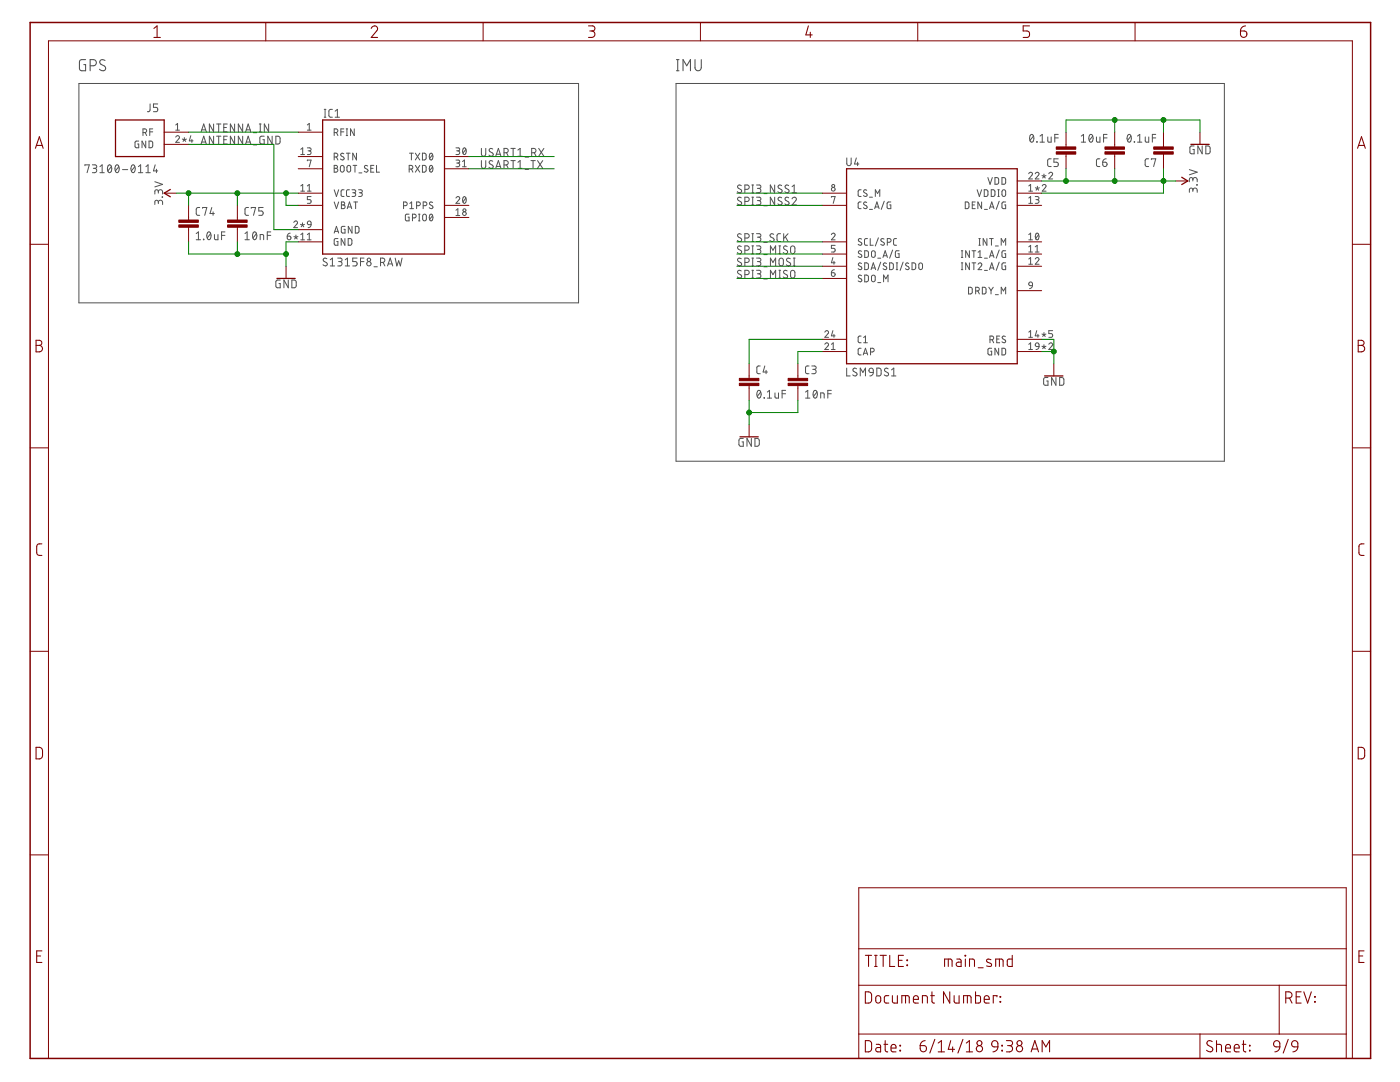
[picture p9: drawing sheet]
<svg xmlns="http://www.w3.org/2000/svg" width="279mm" height="216mm" viewBox="0 0 279 216" stroke-linecap="round" stroke-linejoin="round" font-family="sans-serif">
<g fill="none" stroke="#505050" stroke-width=".2">
<path d="M15.7 16.7h99.8v43.7h-99.8zM134.9 16.7h109.4v75.3h-109.4zM17 33.1v-.2h.8l-.4 1.6M18.4 32.9h.7l.2 .3-.2 .3-.5 .1M18.9 33.6a.43 .43 0 0 1 .4 .4 .43 .43 0 0 1-.4 .5h-.5M19.9 34.5h.9M19.9 33.3l.5-.4v1.6M21.6 33l.3-.1a.91 .91 0 0 1 0 1.6 .97 .97 0 0 1-.3-1.5zM22.2 33.3l-.7 .8M23.1 33l.3-.1a.94 .94 0 0 1 0 1.6 .97 .97 0 0 1-.3-1.5zM23.7 33.3l-.7 .8M24.4 33.8h1.1"/>
<path d="M26.3 33l.3-.1a.94 .94 0 0 1 0 1.6 .97 .97 0 0 1-.3-1.5zM26.9 33.3l-.7 .8M27.6 34.5h.9M27.6 33.3l.5-.4v1.6M27.7 28.2h-.6l-.1 .1-.1 .9 .2 .3h.6v-.8h-.2M28.5 26.5h.4a.37 .37 0 0 0 .4-.4 .37 .37 0 0 0-.4-.4h-.4v1.4M29 26.5l.3 .6M29.1 28.2v1.3l-.8-1.3v1.3M29.1 34.5h.9M29.1 33.3l.4-.4v1.6M29.7 28.2h.5l.2 .2 .1 .7-.3 .3-.5 .1zM29.9 26.3h.6"/>
<path d="M30 20.7l-.1 1.4-.2 .2h-.3M30.5 25.7h-.6v1.4M30.9 36.3l1.5 .5-1.5 .5M31 32.9l-.4 1.2h.9M31.2 33.8v.7M31.5 20.7h-.9v.7h.5a.45 .45 0 0 1 .4 .5 .45 .45 0 0 1-.4 .4h-.5M31.6 38.3a.42 .42 0 0 1 .4-.5 .42 .42 0 0 1 .4 .5v.4M31.6 38.5v-.5l-.4-.1-.3 .1v.7M32.4 39.3v.1zM35.1 27.4a.37 .37 0 0 1 .5-.3 .37 .37 0 0 1 .1 .6l-.6 .7h.7M35.1 26h.7M35.1 24.9l.3-.3v1.4"/>
<path d="M36.4 27.7l.4 .2M36.8 27.5v.4M36.8 27.9l.3 .3M36.8 27.9l-.3 .3M37.2 27.7l-.4 .2M38.1 27.1l-.3 1h.7M38.3 27.8v.6M40.1 26.3l.6-1.6 .5 1.6M40.1 28.7l.6-1.5 .5 1.5M40.3 28.3h.7M40.3 25.9h.7M42.6 24.7v1.6l-.8-1.6v1.6"/>
<path d="M42.6 27.2v1.5l-.8-1.5v1.5M43.2 24.7h.9M43.2 27.2h.9M43.6 24.7v1.6M43.6 27.2v1.5M44.7 25.4h.5M44.7 27.9h.5M45.4 24.7h-.7v1.6h.7M45.4 27.2h-.7v1.5h.7M46.8 24.7v1.6l-.8-1.6v1.6M46.8 27.2v1.5l-.8-1.5v1.5M48.4 24.7v1.6l-.8-1.6v1.6"/>
<path d="M48.4 27.2v1.5l-.8-1.5v1.5M49 26.3l.5-1.6 .6 1.6M49 28.7l.5-1.5 .6 1.5M49.1 28.3h.8M49.1 25.9h.8M50.5 26.5h.7M50.5 28.9h.7M51.8 26.3h.3M51.8 24.7h.3M51.9 24.7v1.6M52.7 27.2h-.6l-.2 .2v1.2l.8 .1v-.8h-.2M53.6 24.7v1.6l-.9-1.6v1.6"/>
<path d="M54.3 27.2v1.5l-.9-1.5v1.5M55.1 27.2h.5l.3 .3v1l-.3 .2h-.5zM60 29.8l.4-.3v1.3M60 37.1l.4-.3v1.3M60 38.1h.8M60 30.8h.8M61.3 29.5h.6l.2 .2-.2 .4h-.4M61.3 24.9l.4-.3v1.4M61.3 37.1l.4-.3v1.3M61.3 26h.8M61.3 32.1v-.2h.8l-.4 1.4M61.3 38.1h.8"/>
<path d="M61.7 30.1a.37 .37 0 0 1 .4 .4 .37 .37 0 0 1-.4 .3h-.4M62.1 39.2h-.8v.6h.5a.38 .38 0 0 1 .3 .4 .38 .38 0 0 1-.3 .4h-.5M64.7 23.4h.3M64.7 21.8h.3M64.9 21.8v1.6M66.3 21.8l-.5 .1-.2 .3 .1 1 .1 .2h.5M66.7 26.5h.4a.37 .37 0 0 0 .3-.4 .37 .37 0 0 0-.3-.4h-.4v1.4M66.7 33l.6 .1 .1 .3-.3 .2a.38 .38 0 0 1 .3 .4 .38 .38 0 0 1-.3 .4h-.4zM66.7 31.3h.4a.38 .38 0 0 0 .3-.4 .38 .38 0 0 0-.3-.3h-.4v1.3M66.7 33.6h.4M66.7 37.9l.4 1.3 .5-1.3M66.9 23.4h.9"/>
<path d="M66.9 22.2l.4-.4v1.6M67.1 26.5l.3 .6M67.1 31.3l.3 .6M68 26.3h.6M68.1 33.1l.2-.1 .3 .1 .1 .9a.38 .38 0 0 1-.4 .4 .38 .38 0 0 1-.4-.4zM68.6 30.7l-.3-.1-.3 .3 .1 .2 .4 .2a.37 .37 0 0 1 0 .6 .37 .37 0 0 1-.6-.2M68.6 25.7h-.6v1.4M68.7 37.9h-.5l-.1 .3v.8l.1 .2h.5M69.1 25.7h.3M69.1 27.1h.3M69.1 30.6h.8M69.2 25.7v1.4"/>
<path d="M69.4 33.1l.2-.1 .3 .1 .1 .9a.37 .37 0 0 1-.4 .4 .37 .37 0 0 1-.4-.4zM69.5 30.6v1.3M69.7 37.9h-.4l-.1 .3v.8l.5 .2M70.3 37.9h.4l.3 .2-.2 .3-.4 .1M70.5 33h.7M70.6 38.5a.37 .37 0 0 1 .4 .3 .37 .37 0 0 1-.4 .4h-.3M70.7 25.7v1.4l-.7-1.4v1.4M70.8 33v1.4M71.1 30.6v1.3l-.7-1.3v1.3M71.6 37.9h.4l.3 .2-.2 .3-.4 .1M71.6 34.5h.6M71.9 38.5a.37 .37 0 0 1 .4 .3 .37 .37 0 0 1-.4 .4h-.3"/>
<path d="M73.4 33.1l-.5-.1-.2 .3 .2 .3 .4 .2a.37 .37 0 0 1-.1 .6 .37 .37 0 0 1-.5-.2M74 33.6h.5M74.6 33h-.6v1.4h.6M75.1 33v1.4h.6M81.7 33.7h.3a.37 .37 0 0 0 .4-.3 .37 .37 0 0 0-.4-.4h-.3v1.4M81.7 30.6h.8M82.1 30.6v1.3M82.1 33.7l.3 .7M82.9 33l.9 1.4M82.9 30.6l.9 1.3M83.8 33l-.9 1.4M83.8 30.6l-.9 1.3"/>
<path d="M84.3 33h.4l.3 .2v.9l-.3 .3h-.4zM84.3 30.6h.4l.3 .2v.9l-.3 .2h-.4zM85.8 33.1l.2-.1a.82 .82 0 0 1 0 1.4 .86 .86 0 0 1-.2-1.3zM85.8 30.7l.2-.1a.82 .82 0 0 1 0 1.3 .86 .86 0 0 1-.2-1.2zM86.3 33.3l-.6 .7M86.3 30.9l-.6 .7M91 39.5a.37 .37 0 0 1 .5-.2 .37 .37 0 0 1 .1 .5l-.6 .8h.8M91 31.9l.6 .1 .1 .2v.2l-.6 .1M91 29.5h.6l.1 .2-.1 .4h-.5M91.4 32.5a.37 .37 0 0 1 .4 .4 .37 .37 0 0 1-.4 .4h-.4M91.4 30.1a.37 .37 0 0 1 .4 .4 .37 .37 0 0 1-.4 .3h-.4M92.3 33.3h.7"/>
<path d="M92.3 32.2l.4-.3v1.4M92.5 39.3l.2-.1a.82 .82 0 0 1 0 1.4 .86 .86 0 0 1-.2-1.3zM92.5 29.6l.2-.1a.8 .8 0 0 1 0 1.3 .86 .86 0 0 1-.2-1.2zM93 39.5l-.6 .8M93 29.8l-.6 .7M96.1 29.6v1.1a.43 .43 0 0 0 .4 .5 .43 .43 0 0 0 .4-.5v-1.1M96.1 32v1.2a.43 .43 0 0 0 .4 .4 .43 .43 0 0 0 .4-.4v-1.2M98.3 29.7l-.5-.1-.2 .4 .2 .3 .5 .2a.39 .39 0 0 1 0 .6 .39 .39 0 0 1-.6 0l-.1-.2M98.3 32.2l-.5-.1-.2 .3 .2 .3 .5 .3a.39 .39 0 0 1 0 .5 .39 .39 0 0 1-.6 0l-.1-.1M98.9 31.2l.6-1.6 .5 1.6M98.9 33.6l.6-1.6 .5 1.6M99.1 33.2h.7"/>
<path d="M99.1 30.8h.7M100.6 30.5h.4a.43 .43 0 0 0 .4-.5 .43 .43 0 0 0-.4-.4h-.4v1.6M100.6 32.9h.4a.43 .43 0 0 0 .4-.4 .43 .43 0 0 0-.4-.5h-.4v1.6M101.1 30.5l.3 .7M101.1 32.9l.3 .7M102 29.6h.8M102 32h.8M102.4 29.6v1.6M102.4 32v1.6M103.4 33.6h.8M103.4 30l.4-.4v1.6M103.4 32.4l.4-.4v1.6"/>
<path d="M103.4 31.2h.8M104.8 31.3h.7M104.8 33.8h.7M106 32h.8M106.1 30.5h.5a.43 .43 0 0 0 .4-.5 .43 .43 0 0 0-.4-.4h-.5v1.6M106.4 32v1.6M106.6 30.5l.4 .7M107.3 32l1 1.6M107.5 29.6l1 1.6M108.3 32l-1 1.6M108.5 29.6l-1 1.6M147.9 37a.4 .4 0 0 0-.5-.1 .4 .4 0 0 0-.1 .6l.5 .3a.39 .39 0 0 1 .1 .6 .39 .39 0 0 1-.6 0l-.1-.2"/>
<path d="M147.9 39.5l-.5-.1-.2 .3 .1 .2 .5 .4a.38 .38 0 0 1 .1 .5 .38 .38 0 0 1-.6 0l-.1-.1M148.7 37.8h.4a.43 .43 0 0 0 .4-.5 .43 .43 0 0 0-.4-.4h-.4v1.6M150.1 36.9h.3M150.1 39.3h.3M150.1 38.5h.3M150.2 36.9v1.6M150.2 39.3v1.6M151 36.9h.7l.1 .3-.1 .4h-.5M151 39.3l.7 .1 .1 .2-.1 .4h-.5M151.4 37.6a.43 .43 0 0 1 .4 .4 .43 .43 0 0 1-.4 .5h-.4M152.4 38.6h.7M154.6 36.9v1.6l-.9-1.6v1.6"/>
<path d="M154.6 39.3v1.6l-.9-1.6v1.6M156 37a.4 .4 0 0 0-.5-.1 .4 .4 0 0 0-.2 .6l.6 .3a.39 .39 0 0 1 .1 .6 .39 .39 0 0 1-.6 0l-.2-.2M156 39.5l-.5-.1-.2 .3v.2l.6 .4a.38 .38 0 0 1 .1 .5 .38 .38 0 0 1-.6 0l-.2-.1M157.4 37a.4 .4 0 0 0-.6-.1 .4 .4 0 0 0-.1 .6l.6 .3a.39 .39 0 0 1 .1 .6 .39 .39 0 0 1-.6 0l-.2-.2M157.4 39.5l-.5-.1-.2 .3v.2l.6 .4a.38 .38 0 0 1 .1 .5 .38 .38 0 0 1-.6 0l-.2-.1M158.1 39.7a.42 .42 0 0 1 .6-.3 .42 .42 0 0 1 .1 .6l-.7 .9h.8M158.1 38.5h.8M158.1 37.3l.4-.4v1.6M165.9 39.4v-.2h.8l-.4 1.4M169 31.5v1.1a.43 .43 0 0 0 .4 .5 .43 .43 0 0 0 .5-.5v-1.1M170.9 31.5l-.4 1.2h.9M171.2 32.4v.7"/>
<path d="M171.9 37.9h-.5l-.1 .3v.8l.6 .2M173 38a.33 .33 0 0 0-.5-.1 .33 .33 0 0 0 0 .5l.4 .3a.33 .33 0 0 1 0 .4 .33 .33 0 0 1-.5 0l-.1-.1M173.5 39.3h.6M174.7 39.2v-1.3l.4 .7 .5-.7v1.3M195 37.9l.5 1.3 .4-1.3M196.4 37.9h.5l.2 .2v.9l-.2 .2h-.5zM197.1 35.4l.5 1.4 .4-1.4M197.8 37.9h.5l.2 .2v.9l-.2 .2h-.5zM198.6 35.4h.3l.4 .3v.9l-.2 .1-.5 .1zM199.1 39.2h.3M199.1 37.9h.3M199.3 37.9v1.3"/>
<path d="M200 35.4l.5 .1 .2 .2v.9l-.2 .1-.5 .1zM200.1 38l.2-.1 .3 .1 .1 .8a.37 .37 0 0 1-.4 .4 .37 .37 0 0 1-.3-.4zM205.3 34.7a.36 .36 0 0 1 .5-.3 .36 .36 0 0 1 .1 .6l-.6 .7h.8M205.3 38.1h.8M205.3 37.1l.4-.3v1.3M205.3 39.5l.4-.3v1.4M205.7 26.9l.2-.1a.92 .92 0 0 1 0 1.6 .96 .96 0 0 1-.2-1.5zM206.2 27.2l-.7 .8M206.6 39.2h.5l.2 .3-.1 .3h-.4M206.6 34.7a.37 .37 0 0 1 .5-.3 .37 .37 0 0 1 .1 .6l-.6 .7h.8M206.6 37.5l.4 .1M206.9 28.3l.1 .1z"/>
<path d="M207 39.8a.37 .37 0 0 1 .4 .4 .37 .37 0 0 1-.4 .4h-.4M207 37.2v.4M207 37.6l.3 .4M207 37.6l-.2 .4M207.4 37.5l-.4 .1M207.6 28.4h.8M207.6 27.2l.4-.4v1.6M207.9 35l.4 .2M208 37.1a.37 .37 0 0 1 .5-.3 .37 .37 0 0 1 .1 .6l-.6 .7h.8M208.3 34.7v.5M208.3 35.2l.3 .3M208.3 35.2l-.2 .3"/>
<path d="M208.7 35l-.4 .2M209.1 27.3v.8l.2 .3h.5v-1.1M209.3 34.7a.37 .37 0 0 1 .5-.3 .37 .37 0 0 1 .2 .6l-.7 .7h.8M209.8 31.7h-.5l-.2 .3v1l.2 .2h.5M210.5 27.5h.7M211.2 31.7h-.9v.7h.6a.45 .45 0 0 1 .3 .4 .45 .45 0 0 1-.3 .4h-.6M211.2 26.8h-.7v1.6M215.8 28.4h.9M215.8 27.2l.4-.4v1.6M217.5 26.9l.2-.1a.89 .89 0 0 1 0 1.6 .96 .96 0 0 1-.2-1.5zM218.1 27.2l-.7 .8M218.8 27.3v.8l.2 .3h.5v-1.1"/>
<path d="M219.5 31.7h-.5l-.2 .3v1l.2 .2h.5M220.1 32.4h.5a.43 .43 0 0 1 .3 .4 .43 .43 0 0 1-.4 .4 .43 .43 0 0 1-.4-.4zM220.2 27.5h.7M220.8 31.7l-.5 .1-.2 .6M220.9 26.8h-.7v1.6M225.1 26.9l.3-.1a.92 .92 0 0 1 0 1.6 .96 .96 0 0 1-.3-1.5zM225.7 27.2l-.7 .8M226.4 28.3v.1zM227 28.4h.9M227 27.2l.5-.4v1.6M228.6 27.3v.8l.1 .3h.6v-1.1M229.2 31.7h-.5l-.2 .3 .1 1 .1 .2h.5"/>
<path d="M229.8 31.9v-.2h.9l-.5 1.5M230 27.5h.7M230.7 26.8h-.7v1.6M237.4 33.8l1.5 .6-1.5 .5M238.1 38a.43 .43 0 0 1 .4-.5 .43 .43 0 0 1 .4 .5v.4M238.1 38.2l-.1-.5-.4-.2-.2 .2v.7M238.1 35.9a.43 .43 0 0 1 .4-.5 .43 .43 0 0 1 .4 .5v.4M238.1 36.1l-.1-.5-.4-.2-.2 .2v.7M238.3 29.1h-.6l-.2 .2 .1 1.3 .7 .1v-.9h-.2M238.8 36.9h.1zM239.9 29.1v1.6l-.8-1.6v1.6M240.6 29.1l.7 .1 .2 .2v1l-.2 .2-.7 .1z"/>
<path d="M31.6 40.4a.42 .42 0 0 1 .4-.5 .42 .42 0 0 1 .4 .5v.4M31.6 40.6v-.5l-.4-.1-.3 .1v.7M39.2 46.6l.4-.3v1.5M39.2 47.8h.8M39.9 41.4l-.6 .1-.1 .3v1l.2 .1 .5 .1M40.4 41.6v-.2h.9l-.4 1.6M40.6 47.7l.1 .1zM41.5 46.4l.2-.1a.94 .94 0 0 1 0 1.5 .99 .99 0 0 1-.2-1.4zM42 46.6l-.6 .9M42.3 41.4l-.4 1.2h.9M42.5 42.3v.7M42.8 46.8v.9l.3 .1h.4v-1"/>
<path d="M44.2 47h.7M44.9 46.3h-.7v1.5M48.9 47.8h.9M48.9 46.6l.4-.3v1.5M49.6 41.4h-.5l-.2 .4v1l.2 .1 .5 .1M50.1 41.6v-.2h.9l-.4 1.6M50.6 46.4l.2-.1a.91 .91 0 0 1 0 1.5 .99 .99 0 0 1-.2-1.4zM51.2 46.6l-.7 .9M51.9 47.8v-1l.7 .1v.9M52.5 41.4h-.9v.7h.6a.44 .44 0 0 1 .3 .4 .44 .44 0 0 1-.3 .5h-.6M53.3 47h.7M54 46.3h-.7v1.5"/>
<path d="M55.9 55.9h-.6l-.2 .2v1l.2 .3h.6v-.8h-.2M57.3 47.1h.5a.37 .37 0 0 1 .3 .4 .37 .37 0 0 1-.4 .4 .37 .37 0 0 1-.4-.4zM57.5 55.9v1.5l-.8-1.5v1.5M57.9 46.5l-.3 .1-.3 .5M58.3 55.9h.5l.3 .2v1.1l-.3 .2h-.5zM58.6 44.4a.37 .37 0 0 1 .6-.3 .37 .37 0 0 1 .1 .6l-.7 .7h.8M58.7 47.2l.4 .1M59.1 46.9v.4M59.1 47.3l.2 .4M59.1 47.3l-.3 .4M59.5 47.2l-.4 .1M60 44.8l.4 .1"/>
<path d="M60 47.9h.8M60 46.8l.4-.3v1.4M60.4 44.5v.4M60.4 44.9l.2 .4M60.4 44.9l-.3 .4M60.8 44.8l-.4 .1M61.3 47.9h.8M61.3 46.8l.4-.3v1.4M61.4 44.2l.3-.1 .3 .1 .1 .6-.7-.1zM62.1 44.8l-.3 .5-.3 .1M65.2 51.6a.39 .39 0 0 0-.6 0 .39 .39 0 0 0 .1 .6l.5 .2a.39 .39 0 0 1 0 .6 .39 .39 0 0 1-.6 0l-.1-.2M65.9 51.8l.4-.3v1.6"/>
<path d="M65.9 53.1h.9M66.7 46.5l.4-1.3 .5 1.3M66.7 40.3l.4 1.3 .5-1.3M66.8 46.2h.7M67.4 51.5h.7l.2 .3-.2 .4h-.5M67.4 47.6h-.5l-.2 .2v.8l.2 .3h.5v-.7h-.2M67.8 52.2a.43 .43 0 0 1 .5 .4 .43 .43 0 0 1-.5 .5h-.4M68.1 40.3l.6 .1 .1 .3-.3 .2a.37 .37 0 0 1 .4 .4 .37 .37 0 0 1-.4 .3h-.4zM68.1 40.9h.4M68.8 47.6v1.3l-.7-1.3v1.3M68.9 45.2h-.6l-.2 .1v.9l.2 .3h.6v-.7h-.3M68.9 53.1h.9"/>
<path d="M68.9 51.8l.4-.3v1.6M69.3 41.6l.4-1.3 .5 1.3M69.4 41.3h.7M69.5 47.6h.5l.2 .2v.8l-.2 .3h-.5zM70.3 45.2v1.3l-.8-1.3v1.3M70.6 40.3h.8M70.9 45.2h.5l.2 .2v.9l-.2 .2h-.5zM71 40.3v1.3M71.3 51.5h-.9v.7h.5a.44 .44 0 0 1 .4 .4 .44 .44 0 0 1-.4 .5h-.5M71.9 52.2h.7M72.6 51.5h-.7v1.6M74.6 53.2h.7"/>
<path d="M75.9 52.4h.5a.43 .43 0 0 0 .4-.5 .43 .43 0 0 0-.4-.4h-.5v1.6M76.5 52.4l.3 .7M77.3 53.1l.6-1.6 .5 1.6M77.5 52.7h.8M78.9 51.5l.3 1.6 .4-1.1 .3 1.1 .3-1.6M80.5 41h.4a.37 .37 0 0 0 .4-.3 .37 .37 0 0 0-.4-.4h-.4v1.3M81.6 42.7l-.5 .1-.2 .1v.9l.2 .2 .5 .1v-.8h-.2M81.8 41.6h.7M81.8 40.6l.3-.3v1.3M82.3 43.5h.4a.37 .37 0 0 0 .4-.4 .37 .37 0 0 0-.4-.4h-.4v1.4M83.1 41h.4a.37 .37 0 0 0 .4-.3 .37 .37 0 0 0-.4-.4h-.4v1.3M83.5 44.1h.3"/>
<path d="M83.5 42.7h.3M83.7 42.7v1.4M84.5 42.8l.2-.1 .3 .1 .1 .9a.37 .37 0 0 1-.4 .4 .37 .37 0 0 1-.4-.4zM84.5 41h.3a.37 .37 0 0 0 .4-.3 .37 .37 0 0 0-.4-.4h-.3v1.3M85.8 42.8l.2-.1a.8 .8 0 0 1 0 1.4 .86 .86 0 0 1-.2-1.3zM86.3 40.4l-.4-.1-.2 .3 .6 .5a.33 .33 0 0 1 0 .5 .33 .33 0 0 1-.5 0l-.1-.2M86.3 43l-.6 .8M91 42l.4-.3v1.3M91 43h.8M147.9 46.8l-.4-.2-.3 .4 .2 .3 .4 .2a.42 .42 0 0 1 0 .7 .42 .42 0 0 1-.6-.2M147.9 49.2l-.5-.1-.2 .3 .2 .3 .4 .3a.42 .42 0 0 1 0 .7 .42 .42 0 0 1-.6-.3M147.9 54.1l-.5-.1-.2 .3 .2 .3 .4 .2a.39 .39 0 0 1 .1 .6 .39 .39 0 0 1-.6 0l-.1-.1"/>
<path d="M147.9 51.6l-.5-.1-.2 .3 .2 .4 .4 .2a.39 .39 0 0 1 .1 .6 .39 .39 0 0 1-.6 0l-.1-.2M148.7 47.5h.4a.43 .43 0 0 0 .4-.4 .43 .43 0 0 0-.4-.5h-.4v1.6M148.7 49.9h.4a.43 .43 0 0 0 .4-.4 .43 .43 0 0 0-.4-.4h-.4v1.5M148.7 54.8h.4a.43 .43 0 0 0 .4-.4 .43 .43 0 0 0-.4-.5h-.4v1.6M148.7 52.4h.4a.43 .43 0 0 0 .4-.5 .43 .43 0 0 0-.4-.4h-.4v1.6M148.7 40.2h.4a.42 .42 0 0 0 .4-.4 .42 .42 0 0 0-.4-.5h-.4v1.6M150.1 53.1h.3M150.1 51.5h.3M150.1 40.9h.3M150.1 48.2h.3M150.1 50.6h.3M150.1 53.9h.3"/>
<path d="M150.1 46.6h.3M150.1 49.1h.3M150.1 55.5h.3M150.2 46.6v1.6M150.2 49.1v1.5M150.2 51.5v1.6M150.2 53.9v1.6M151 46.6l.7 .1 .1 .2-.1 .4h-.5M151 49.1h.7l.1 .2-.1 .4-.5 .1M151 53.9l.7 .1 .1 .2-.1 .4h-.5M151 51.5h.7l.1 .3-.1 .4h-.5M151.4 47.3a.43 .43 0 0 1 .4 .5 .43 .43 0 0 1-.4 .4h-.4"/>
<path d="M151.4 49.8a.43 .43 0 0 1 .4 .4 .43 .43 0 0 1-.4 .4h-.4M151.4 54.6a.42 .42 0 0 1 .4 .5 .42 .42 0 0 1-.4 .4h-.4M151.4 52.2a.43 .43 0 0 1 .4 .4 .43 .43 0 0 1-.4 .5h-.4M151.4 40a.43 .43 0 0 1 .4 .5 .43 .43 0 0 1-.4 .4h-.4M152.4 53.2h.7M152.4 41.1h.7M152.4 48.4h.7M152.4 50.8h.7M152.4 55.7h.7M153.8 50.6v-1.5l.5 .8 .5-.8v1.5M153.8 53.1v-1.6l.5 .9 .5-.9v1.6M153.8 55.5v-1.6l.5 .9 .5-.9v1.6"/>
<path d="M154.4 46.8a.39 .39 0 0 0-.6-.1 .39 .39 0 0 0 0 .6l.5 .2a.39 .39 0 0 1 .1 .6 .39 .39 0 0 1-.6 0l-.2-.1M155.4 50.6h.4M155.4 53.9h.4M155.4 49.1h.4M155.4 55.5h.4M155.6 51.6l.3-.1 .3 .1 .1 1a.43 .43 0 0 1-.4 .5 .43 .43 0 0 1-.4-.5zM155.6 49.1v1.5M155.6 53.9v1.6M155.8 46.6l-.5 .1-.2 .3v1l.2 .2h.5M156.4 46.6v1.6M156.7 47.2l.6 1M157.1 49.2l-.5-.1-.2 .3v.2l.6 .4a.39 .39 0 0 1 .1 .6 .39 .39 0 0 1-.6-.1l-.2-.1"/>
<path d="M157.1 54.1l-.5-.1-.2 .3v.2l.6 .3a.39 .39 0 0 1 .1 .6 .39 .39 0 0 1-.6 0l-.2-.1M157.3 46.6l-.9 1M157.7 51.6l-.5-.1-.2 .3 .1 .4 .5 .2a.39 .39 0 0 1 .1 .6 .39 .39 0 0 1-.6 0l-.2-.2M157.9 49.2l.3-.1 .3 .1 .1 1a.43 .43 0 0 1-.4 .4 .43 .43 0 0 1-.4-.4zM157.9 54.1l.3-.2 .3 .2 .1 1a.43 .43 0 0 1-.4 .4 .43 .43 0 0 1-.4-.4zM158.3 53.1h.4M158.3 51.5h.4M158.5 51.5v1.6M165.9 46.8a.37 .37 0 0 1 .5-.3 .37 .37 0 0 1 .2 .6l-.7 .8h.8M165.9 54.4h.5a.37 .37 0 0 1 .3 .4 .37 .37 0 0 1-.4 .4 .37 .37 0 0 1-.4-.4zM166.2 51.4l-.3 1h.8M166.4 52.1v.6"/>
<path d="M166.5 53.8l-.3 .1-.3 .5M166.7 49h-.8v.6h.5a.38 .38 0 0 1 .3 .3 .38 .38 0 0 1-.3 .4h-.5M171.9 40.3h-.5l-.1 .3v.9l.6 .1M171.9 47.7l-.4-.1-.2 .3 .6 .5a.33 .33 0 0 1 0 .5 .33 .33 0 0 1-.5 0l-.1-.2M171.9 52.6l-.3-.1-.3 .2 .1 .3 .5 .2a.37 .37 0 0 1-.1 .6 .37 .37 0 0 1-.5-.2M171.9 50.1h-.4l-.2 .2 .6 .5a.37 .37 0 0 1-.1 .6 .37 .37 0 0 1-.5-.2M171.9 55l-.4-.1-.2 .3 .1 .3 .5 .2a.36 .36 0 0 1-.1 .5 .36 .36 0 0 1-.5-.2M172.6 52.5h.5l.2 .2v.9l-.2 .2h-.5zM172.6 50l.5 .1 .2 .1v.9l-.2 .2-.5 .1zM172.6 54.9h.5l.2 .2v.9l-.2 .2h-.5zM173 40.4a.33 .33 0 0 0-.5 0 .33 .33 0 0 0 0 .5l.4 .2a.33 .33 0 0 1 0 .5 .33 .33 0 0 1-.5 0l-.1-.2M173.1 47.6h-.4l-.2 .3 .1 .8 .1 .2h.4"/>
<path d="M173.5 41.8h.6M173.7 47.6v1.3h.6M173.8 53.8l.5-1.3 .5 1.3M174 53.5h.6M174 50.1h.4l.2 .1 .1 .8a.37 .37 0 0 1-.4 .4 .37 .37 0 0 1-.4-.4zM174 55l.3-.1 .3 .1 .1 .9a.37 .37 0 0 1-.4 .3 .37 .37 0 0 1-.4-.3zM174.6 41.6l.4-1.3 .5 1.3M174.7 41.3h.6M175.2 51.5h.6M175.2 56.4h.6M175.3 47.5l-.6 1.6M175.8 52.3l-.6 1.7"/>
<path d="M176.2 51.4l.5-1.4 .4 1.4M176.3 51h.7M176.3 56.2v-1.3l.5 .7 .4-.7v1.3M176.4 47.7l-.4-.1-.2 .3 .6 .5a.33 .33 0 0 1 0 .5 .33 .33 0 0 1-.5 0l-.1-.2M176.5 40.2l-.6 1.6M176.9 52.6l-.3-.1-.3 .2 .1 .3 .4 .2a.34 .34 0 0 1 .1 .5 .34 .34 0 0 1-.5 0l-.2-.1M177.1 48.3h.4a.37 .37 0 0 0 .3-.3 .37 .37 0 0 0-.3-.4h-.4v1.3M177.5 52.5h.4l.4 .2v.9l-.4 .2h-.4zM177.8 40.3l-.7 .1-.1 .9 .2 .3h.6v-.7h-.3M178.1 49.9l-.6 1.6M178.9 52.5h.3M178.9 53.8h.3"/>
<path d="M178.9 47.6h-.4l-.2 .3 .1 .8 .1 .2h.4M179 52.5v1.3M179.4 50l-.6 .1-.1 .1v.9l.2 .3h.5v-.8h-.2M180.2 52.3l-.6 1.7M181.4 52.6a.33 .33 0 0 0-.5-.1 .33 .33 0 0 0 0 .5l.4 .2a.37 .37 0 0 1 0 .6 .37 .37 0 0 1-.6-.2M182 52.5h.5l.2 .2v.9l-.2 .2h-.5zM183.5 52.6l.2-.1 .3 .1 .1 .8a.37 .37 0 0 1-.4 .4 .37 .37 0 0 1-.3-.4zM191.9 52.5h.3M191.9 53.8h.3M191.9 50h.3M191.9 51.4h.3M192 50v1.4"/>
<path d="M192 52.5v1.3M192.6 40.3h.5l.2 .2 .1 .8-.3 .3h-.5zM193.3 57.3h.4l.3 .3v.8l-.2 .2-.5 .1zM193.5 50v1.4l-.8-1.4v1.4M193.5 52.5v1.3l-.8-1.3v1.3M194 52.5h.7M194 50h.7M194 40.9h.5M194.4 50v1.4M194.4 52.5v1.3M194.6 40.3h-.6v1.3h.6M194.7 58.1h.4a.37 .37 0 0 0 .4-.4 .37 .37 0 0 0-.4-.4h-.4v1.4"/>
<path d="M195.2 58.1l.3 .6M195.2 52.7a.37 .37 0 0 1 .5-.2 .37 .37 0 0 1 .1 .6l-.6 .7h.7M195.2 51.4h.7M195.2 50.3l.4-.3v1.4M195.3 48.9h.3M195.3 47.6h.3M195.5 47.6v1.3M195.9 40.3v1.3l-.7-1.3v1.3M196 57.3h.4l.4 .3v.8l-.2 .2-.6 .1zM196.5 51.5h.6M196.5 41.8h.6M196.5 54h.6"/>
<path d="M197 47.6v1.3l-.8-1.3v1.3M197.3 57.3l.5 .7M197.5 47.6h.7M197.5 51.4l.4-1.4 .5 1.4M197.5 53.8l.4-1.3 .5 1.3M197.5 41.6l.4-1.3 .5 1.3M197.6 41.3h.7M197.6 53.5h.7M197.6 51h.7M197.8 58v.7M197.9 47.6v1.3M198.2 57.3l-.4 .7"/>
<path d="M198.6 58.8h.6M198.6 49.1h.6M199.4 49.9l-.6 1.6M199.4 52.3l-.6 1.7M199.4 40.2l-.6 1.6M199.8 48.9v-1.3l.5 .7 .4-.7v1.3M199.8 58.7v-1.4l.5 .8 .4-.8v1.4M200.7 50l-.6 .1-.1 .1v.9l.2 .3h.5v-.8h-.2M200.7 52.5l-.7 .1v.9l.2 .3h.5v-.7h-.2M200.7 40.3l-.7 .1v.9l.2 .3h.5v-.7h-.2M205.3 47.9h.8M205.3 40.6h.8"/>
<path d="M205.3 46.8l.4-.3v1.4M205.3 49.3l.4-.3v1.3M205.3 51.7l.4-.3v1.3M205.3 50.3h.8M205.3 52.7h.8M205.4 56.4l.3-.1 .2 .1 .2 .6-.7-.1zM206.1 57l-.3 .5-.3 .1M206.6 51.7a.37 .37 0 0 1 .5-.3 .37 .37 0 0 1 .1 .6l-.6 .7h.8M206.6 49.3l.4-.3v1.3M206.6 50.3h.8M206.8 46.6l.1-.1a.66 .66 0 0 1 .5 .5 .66 .66 0 0 1-.2 .7l-.1 .1a.64 .64 0 0 1-.6-.4 .64 .64 0 0 1 .2-.7zM207.3 46.8l-.6 .8"/>
<path d="M151.2 78l.3-.1a.89 .89 0 0 1 0 1.5 .97 .97 0 0 1-.3-1.4zM151.7 73h-.4l-.3 .4 .1 1.1 .6 .1M151.8 78.2l-.7 .9M152.5 79.4h.1zM152.6 73l-.3 1.2h.9M152.9 73.9v.7M153.1 79.4h.9M153.1 78.2l.5-.3v1.5M154.7 78.4v.9l.2 .1h.5v-1M156.1 78.6h.7M156.8 77.9h-.7v1.5M160.8 78.2l.4-.3v1.5"/>
<path d="M160.8 79.4h.8M161.5 73h-.5l-.2 .4v1l.2 .1 .5 .1M162 73h.7l.2 .3-.2 .4h-.5M162.5 78l.2-.1a.89 .89 0 0 1 0 1.5 .97 .97 0 0 1-.2-1.4zM162.5 73.7a.43 .43 0 0 1 .4 .4 .43 .43 0 0 1-.4 .5h-.5M163 78.2l-.7 .9M163.8 79.4v-1l.6 .1 .1 .9M164.6 68.7a.37 .37 0 0 1 .5-.3 .37 .37 0 0 1 .1 .6l-.6 .7h.8M164.6 66.3a.37 .37 0 0 1 .5-.3 .37 .37 0 0 1 .1 .6l-.6 .7h.8M165.2 78.6h.7M165.9 77.9h-.7v1.5M165.9 69.7h.8"/>
<path d="M165.9 68.7l.4-.3v1.3M166.2 66l-.3 1h.8M166.4 66.7v.6M169 73.4v1.6h.7M170.9 73.6l-.3-.2-.3 .2-.1 .2 .1 .2 .6 .4a.39 .39 0 0 1 0 .6 .39 .39 0 0 1-.6-.1l-.1-.1M171.7 75v-1.6l.5 .9 .5-.9v1.6M171.9 69.5h-.5l-.1 .3v.8l.1 .2h.5M171.9 67.1h-.5l-.1 .3v.8l.1 .2h.5M172.3 70.8l.4-1.3 .5 1.3M172.4 67.4l.3-.3v1.3M172.4 68.4h.7M172.4 70.5h.7"/>
<path d="M173.5 73.6l.4-.2 .3 .2 .1 .7-.8-.1-.1-.3zM173.7 70.2h.4a.37 .37 0 0 0 .4-.3 .37 .37 0 0 0-.4-.4h-.4v1.3M174.3 74.3l-.3 .6-.4 .1M175 73.4l.6 .1 .2 .2 .1 .9-.3 .4h-.6zM177.2 73.6l-.3-.2-.3 .2-.1 .2 .1 .2 .6 .4a.39 .39 0 0 1 0 .6 .39 .39 0 0 1-.6-.1l-.1-.1M177.9 75h.9M177.9 73.8l.5-.4v1.6M197.6 67.8h.4a.37 .37 0 0 0 .3-.4 .37 .37 0 0 0-.3-.3h-.4v1.3M197.9 69.5l-.7 .1v.9l.2 .3h.5v-.7h-.2M198 67.8l.3 .6M198.9 67.6h.5M199.3 69.5v1.3l-.7-1.3v1.3"/>
<path d="M199.5 67.1h-.6v1.3h.6M200 69.5h.5l.2 .2v.9l-.2 .2h-.5zM200.6 67.2l-.4-.1-.2 .3 .6 .4a.33 .33 0 0 1 0 .5 .33 .33 0 0 1-.5 0l-.1-.1M205.3 66.3l.4-.3v1.3M205.3 68.7l.4-.3v1.3M205.3 67.3h.8M205.3 69.7h.8M206.7 68.5l.3-.1 .2 .1 .2 .7-.7-.1-.1-.3zM206.9 66l-.3 1h.8M207.1 66.7v.6M207.4 69.2l-.3 .4-.3 .1M207.9 66.7l.4 .1"/>
<path d="M207.9 69.1l.4 .1M208.3 66.4v.4M208.3 68.8v.4M208.3 66.8l.3 .3M208.3 66.8l-.2 .3M208.3 69.2l.3 .4M208.3 69.2l-.2 .4M208.7 66.7l-.4 .1M208.7 69.1l-.4 .1M209.1 75.3l-.6 .1-.2 .1v1l.2 .4h.6v-.9h-.2M209.3 68.7a.37 .37 0 0 1 .5-.3 .37 .37 0 0 1 .2 .6l-.7 .7h.8M210.1 66h-.8v.6h.5a.37 .37 0 0 1 .3 .3 .37 .37 0 0 1-.3 .4h-.5"/>
<path d="M210.7 75.3v1.6l-.8-1.6v1.6M211.5 75.3l.6 .1 .2 .2v1l-.2 .3h-.6zM148.3 87.5h-.5l-.3 .2v1l.2 .3h.6v-.8h-.2M149.9 87.5v1.5l-.8-1.5v1.5M150.7 87.5h.6l.2 .3v1l-.2 .2h-.6z"/>
<circle cx="166.3" cy="37.1" r=".3"/>
<circle cx="166.3" cy="37.8" r=".37"/>
<circle cx="73.6" cy="52.6" r=".44"/>
<circle cx="73.6" cy="51.8" r=".35"/>
<circle cx="92.7" cy="42.6" r=".36"/>
<circle cx="92.7" cy="42" r=".29"/>
</g>
<path d="M17.1 11.9h-.9l-.3 .2v1.5l.1 .4 1.1 .1v-1.2h-.4M18 13.1h.6a.61 .61 0 0 0 .6-.6 .61 .61 0 0 0-.6-.6h-.6v2.2M21 12.1a.56 .56 0 0 0-.9-.1 .56 .56 0 0 0 .1 .8l.6 .4a.57 .57 0 0 1 .1 .8 .57 .57 0 0 1-.8 0l-.2-.2M135 14.1h.5M135 11.9h.5M135.3 11.9v2.2M136.3 14.1v-2.2l.8 1.2 .7-1.2v2.2M138.7 11.9v1.6a.62 .62 0 0 0 .6 .6 .62 .62 0 0 0 .7-.6v-1.6" fill="none" stroke="#505050" stroke-width=".21"/>
<path d="M6 4.5h267.5v206.7h-267.5z" fill="none" stroke="#800000" stroke-width=".3"/>
<g fill="none" stroke="#800000" stroke-width=".2">
<path d="M53 4.5v3.6M96.4 4.5v3.6M139.8 4.5v3.6M183.2 4.5v3.6M226.5 4.5v3.6M32.8 26.4h4.8M32.8 38.5h2.4M32.8 28.8h4.8M59.5 26.4h4.9M59.5 33.7h4.9M59.5 38.5h4.9M59.5 31.2h4.9"/>
<path d="M88.7 33.7h4.9M88.7 31.2h4.9M164.1 38.5h4.9M203 38.5h4.9M203 36.1h4.9M212.7 26.4v2.9M212.7 30.8v2.9M222.5 26.4v2.9M222.5 30.8v2.9M232.2 26.4v2.9M232.2 30.8v2.9M234.6 36.1h2.4"/>
<path d="M239.5 26.4v2.4M6 48.7h3.7M37.6 41v2.9M37.6 45.3v3M47.4 41v2.9M47.4 45.3v3M57.1 53.1v2.5M59.5 45.8h4.9M59.5 41h4.9M59.5 48.3h4.9M88.7 41h4.9M88.7 43.4h4.9"/>
<path d="M164.1 41h4.9M164.1 48.3h4.9M164.1 53.1h4.9M164.1 50.7h4.9M164.1 55.6h4.9M203 41h4.9M203 48.3h4.9M203 53.1h4.9M203 50.7h4.9M203 58h4.9M269.9 48.7h3.6M149.5 72.6v2.9"/>
<path d="M149.5 77v2.9M159.2 72.6v2.9M159.2 77v2.9M164.1 67.7h4.9M164.1 70.1h4.9M203 67.7h4.9M203 70.1h4.9M210.3 72.6v2.4M6 89.4h3.7M149.5 84.8v2.4M269.9 89.4h3.6M6 130h3.7"/>
<path d="M269.9 130h3.6M6 170.6h3.7M171.4 177.1h97.3v34.1h-97.3zM269.9 170.6h3.6M171.4 196.6h97.3M171.4 189.3h97.3M255.3 196.6v9.7M9.7 211.2v-203.1h260.2v203.1M171.4 206.3h97.3M239.5 206.3v4.9"/>
</g>
<g fill="none" stroke="#800000" stroke-width=".21">
<path d="M30.7 5.7l.6-.5v2.3M30.7 7.5h1.3M74.1 5.7a.63 .63 0 0 1 .9-.5 .63 .63 0 0 1 .2 1l-1.1 1.3h1.3M117.5 5.2h.7a.51 .51 0 0 1 .5 .5 .51 .51 0 0 1-.5 .5h-.5M118.1 6.2a.65 .65 0 0 1 .6 .6 .65 .65 0 0 1-.6 .7h-.6M161.3 5.2l-.5 1.8h1.3M161.7 6.4v1.1M205.5 5.2h-1.3v1h.8a.66 .66 0 0 1 .5 .6 .66 .66 0 0 1-.5 .7h-.8M247.6 6.2h.7a.64 .64 0 0 1 .6 .7 .64 .64 0 0 1-.7 .6 .64 .64 0 0 1-.6-.7zM248.6 5.2l-.7 .3-.3 .7M7.1 29.6l.8-2.3 .7 2.3M7.3 29h1.1"/>
<path d="M270.9 29.6l.8-2.3 .8 2.3M271.1 29h1.2M7.2 67.9h.7a.51 .51 0 0 1 .4 .5 .51 .51 0 0 1-.4 .5 .65 .65 0 0 1 .6 .7 .65 .65 0 0 1-.6 .6h-.7zM7.2 68.9h.7M271.1 67.9h.6a.51 .51 0 0 1 .5 .5 .51 .51 0 0 1-.5 .5 .65 .65 0 0 1 .7 .7 .65 .65 0 0 1-.7 .6h-.6zM271.1 68.9h.6M8.4 108.5l-.9 .1-.2 .4 .1 1.6 .5 .2h.5M272.2 108.5l-.7 .1-.3 .4 .1 1.6 .4 .2h.5M7.2 149.1l.8 .1 .4 .4 .1 1.2-.1 .4-.4 .2h-.8zM271.1 149.1l.8 .1 .4 .4v1.4l-.4 .4h-.8zM7.3 190.8h.8M8.4 189.7h-1.1v2.3h1.1"/>
<path d="M172.7 197.9l.8 .1 .4 .4v1.3l-.4 .4-.8 .1zM172.7 190.6h1.2M173.3 190.6v2.2M174.5 190.6h.5M174.5 192.8h.5M174.8 190.6v2.2M174.9 198.8l.3-.1 .4 .1 .2 .9a.5 .5 0 0 1-.5 .5 .5 .5 0 0 1-.5-.5zM175.6 190.6h1.3M176.3 190.6v2.2M177.4 198.7h-.7l-.2 .3 .1 1 .8 .2M177.6 190.6v2.2h1M178.1 198.7v1.2l.4 .3h.6v-1.5"/>
<path d="M179.3 191.6h.7M180.3 190.6h-1v2.2h1M180.7 198.7v1.5M181 191.6l.1 .1zM181 192.6l.1 .1zM182.3 199.4h1a.52 .52 0 0 0-.4-.7 .52 .52 0 0 0-.6 .5l.1 .8 .9 .2M185.7 198.7h.8M186 197.9v2l.5 .3M188.5 192.8v-1.4l1.4 .1 .1 .2v1.1M189.3 191.4v1.4M189.5 197.9v2.3l-1.2-2.3v2.3M190.4 198.7v1.1l.1 .2 .3 .2h.6v-1.5"/>
<path d="M190.9 191.4h.7l.2 .2v1.2h-.5a.43 .43 0 0 1-.5-.4 .43 .43 0 0 1 .5-.4h.5M192.6 190.6l.1 .2zM192.7 191.4v1.4M193.1 198.7v1.5M193.5 192.8v-1.4l.9 .1 .1 1.3M194.7 197.9v2.3l.8-.1 .2-.2v-1l-.2-.2h-.8M195.2 193.1h1M196.4 199.4h1a.52 .52 0 0 0-.3-.7 .52 .52 0 0 0-.7 .5l.1 .8 .9 .2M197.8 191.5l-.7-.1-.2 .4 1 .6a.29 .29 0 0 1-.3 .4l-.7-.1M198.7 192.8v-1.4l1.4 .1 .1 1.3M199 198.9v-.2h-.8v1.5M199.5 191.4v1.4"/>
<path d="M199.6 199.8l.1 .2zM199.6 198.8l.1 .2zM202 190.6v2.2h-.7l-.3-.2v-1l.3-.2h.7M256.6 199.2h.6a.62 .62 0 0 0 .7-.7 .62 .62 0 0 0-.7-.6h-.6v2.3M257.3 199.2l.6 1M258.7 198.9h.7M259.7 197.9h-1v2.3h1M260.2 197.9l.8 2.3 .7-2.3M262.4 198.8l.1 .2zM262.4 199.8l.1 .2zM271.2 190.8h.8M272.2 189.7h-1v2.3h1"/>
<path d="M172.7 207.6l.8 .1 .4 .4v1.3l-.4 .4-.8 .1zM174.9 208.4h.5l.3 .2v1.3h-.5a.43 .43 0 0 1-.4-.4 .43 .43 0 0 1 .4-.5h.5M176.4 208.4h.8M176.7 207.6v1.9l.1 .3 .4 .1M177.8 209.1h1a.52 .52 0 0 0-.3-.7 .52 .52 0 0 0-.7 .5l.1 .9 .9 .1M179.6 208.6l.1 .1zM179.6 209.6l.1 .1zM180 200.2v-1.5l1.4 .1 .1 1.4M183.6 208.6h.8a.63 .63 0 0 1 .5 .7 .63 .63 0 0 1-.7 .6 .63 .63 0 0 1-.6-.6zM184.1 200.2v-1.5l.9 .1 .1 1.4M184.6 207.6l-.7 .3-.3 .7M186.6 207.4l-1 2.7"/>
<path d="M187.2 209.9h1.3M187.2 208.1l.7-.5v2.3M189.7 207.6l-.4 1.8h1.2M190.1 208.9v1M192.2 207.4l-1 2.7M192.3 200.2v-1.5l1.4 .1 .1 1.4M192.8 209.9h1.3M192.8 208.1l.7-.5v2.3M198 207.9a.62 .62 0 0 1 .7-.2 .62 .62 0 0 1 .5 .6v.6h-.8a.6 .6 0 0 1-.4-1zM199.2 208.9l-.3 .7-.7 .3M199.9 209.6l.2 .1zM199.9 208.6l.2 .1z"/>
<path d="M200.9 207.6h.7a.5 .5 0 0 1 .5 .5 .5 .5 0 0 1-.5 .5h-.5M201.5 208.6a.62 .62 0 0 1 .6 .7 .62 .62 0 0 1-.6 .6h-.6M205.8 209.9l.7-2.3 .8 2.3M206 209.3h1.1M208 209.9v-2.3l.7 1.3 .8-1.3v2.3M241.9 207.8a.56 .56 0 0 0-.8-.1 .56 .56 0 0 0 0 .9l.7 .4a.55 .55 0 0 1 .1 .8 .55 .55 0 0 1-.9-.1l-.2-.1M242.8 208.4h.6l.4 .2v1.3M242.8 207.6v2.3M244.6 209.1h1a.52 .52 0 0 0-.4-.7 .52 .52 0 0 0-.6 .5l.1 .9 .9 .1M246.3 209.1h1a.52 .52 0 0 0-.3-.7 .52 .52 0 0 0-.7 .5l.1 .9 .9 .1M247.9 208.4h.7M248.2 207.6v2.1l.4 .2"/>
<path d="M249.4 209.6l.1 .1zM249.4 208.6l.1 .1zM254.3 207.9a.62 .62 0 0 1 .7-.2 .62 .62 0 0 1 .4 .6v.6h-.7a.6 .6 0 0 1-.4-1zM255.4 208.9l-.3 .7-.7 .3M257.1 207.4l-1 2.7M257.9 207.9a.62 .62 0 0 1 .7-.2 .62 .62 0 0 1 .4 .6v.6h-.7a.6 .6 0 0 1-.4-1zM259 208.9l-.3 .7-.7 .3"/>
<circle cx="195.5" cy="209.3" r=".62"/>
<circle cx="195.5" cy="208.1" r=".5"/>
<circle cx="203.5" cy="209.3" r=".63"/>
<circle cx="203.5" cy="208.1" r=".5"/>
</g>
<path d="M23.1 23.9h9.7v7.3h-9.7zM34 37.8l-1.2 .7 1.2 .8M64.4 23.9h24.3v26.8h-24.3zM169 33.7h34v38.9h-34zM235.8 35.4l1.2 .7-1.2 .7M237.7 28.8h3.6M55.3 55.6h3.6M208.5 75h3.6M147.7 87.2h3.6" fill="none" stroke="#800000" stroke-width=".25"/>
<g fill="#800000" stroke="#800000" stroke-width=".2">
<path d="M157.3 76.5h3.9v.4h-3.9z"/>
<path d="M157.3 75.5h3.9v.5h-3.9z"/>
<path d="M147.6 76.5h3.8v.4h-3.8z"/>
<path d="M147.6 75.5h3.8v.5h-3.8z"/>
<path d="M210.8 29.3h3.9v.5h-3.9z"/>
<path d="M210.8 30.3h3.9v.5h-3.9z"/>
<path d="M220.5 29.3h3.9v.5h-3.9z"/>
<path d="M220.5 30.3h3.9v.5h-3.9z"/>
<path d="M230.3 29.3h3.8v.5h-3.8z"/>
<path d="M230.3 30.3h3.8v.5h-3.8z"/>
<path d="M35.7 44.9h3.9v.4h-3.9z"/>
<path d="M35.7 43.9h3.9v.5h-3.9z"/>
<path d="M45.4 44.9h3.9v.4h-3.9z"/>
<path d="M45.4 43.9h3.9v.5h-3.9z"/>
</g>
<g fill="none" stroke="#008000" stroke-width=".2">
<path d="M35.2 38.5h24.3M37.6 38.5v2.5M37.6 26.4h21.9M37.6 28.8h17.1v17h4.8M47.4 38.5v2.5M57.1 38.5v2.5h2.4M93.6 31.2h17M93.6 33.7h17M147.1 38.5h17M207.9 36.1h26.7M212.7 26.4v-2.5h26.8v2.5M212.7 33.7v2.4"/>
<path d="M222.5 23.9v2.5M222.5 33.7v2.4M232.2 23.9v2.5M232.2 33.7v4.8h-24.3M37.6 48.3v2.4h19.5M47.4 48.3v2.4M59.5 48.3h-2.4v4.8M147.1 48.3h17M147.1 50.7h17M147.1 55.6h17M147.1 53.1h17M147.1 41h17"/>
<path d="M149.5 79.9v4.9M159.2 79.9v2.4h-9.7M164.1 67.7h-14.6v4.9M164.1 70.1h-4.9v2.5M207.9 67.7h2.4v4.9M207.9 70.1h2.4"/>
</g>
<g fill="#008000" stroke="#008000" stroke-width=".2">
<circle cx="210.3" cy="70.1" r=".49"/>
<circle cx="149.5" cy="82.3" r=".49"/>
<circle cx="222.5" cy="23.9" r=".49"/>
<circle cx="232.2" cy="23.9" r=".49"/>
<circle cx="47.4" cy="50.7" r=".49"/>
<circle cx="57.1" cy="50.7" r=".49"/>
<circle cx="212.7" cy="36.1" r=".49"/>
<circle cx="222.5" cy="36.1" r=".49"/>
<circle cx="232.2" cy="36.1" r=".49"/>
<circle cx="57.1" cy="38.5" r=".49"/>
<circle cx="37.6" cy="38.5" r=".49"/>
<circle cx="47.4" cy="38.5" r=".49"/>
</g>
</svg>
